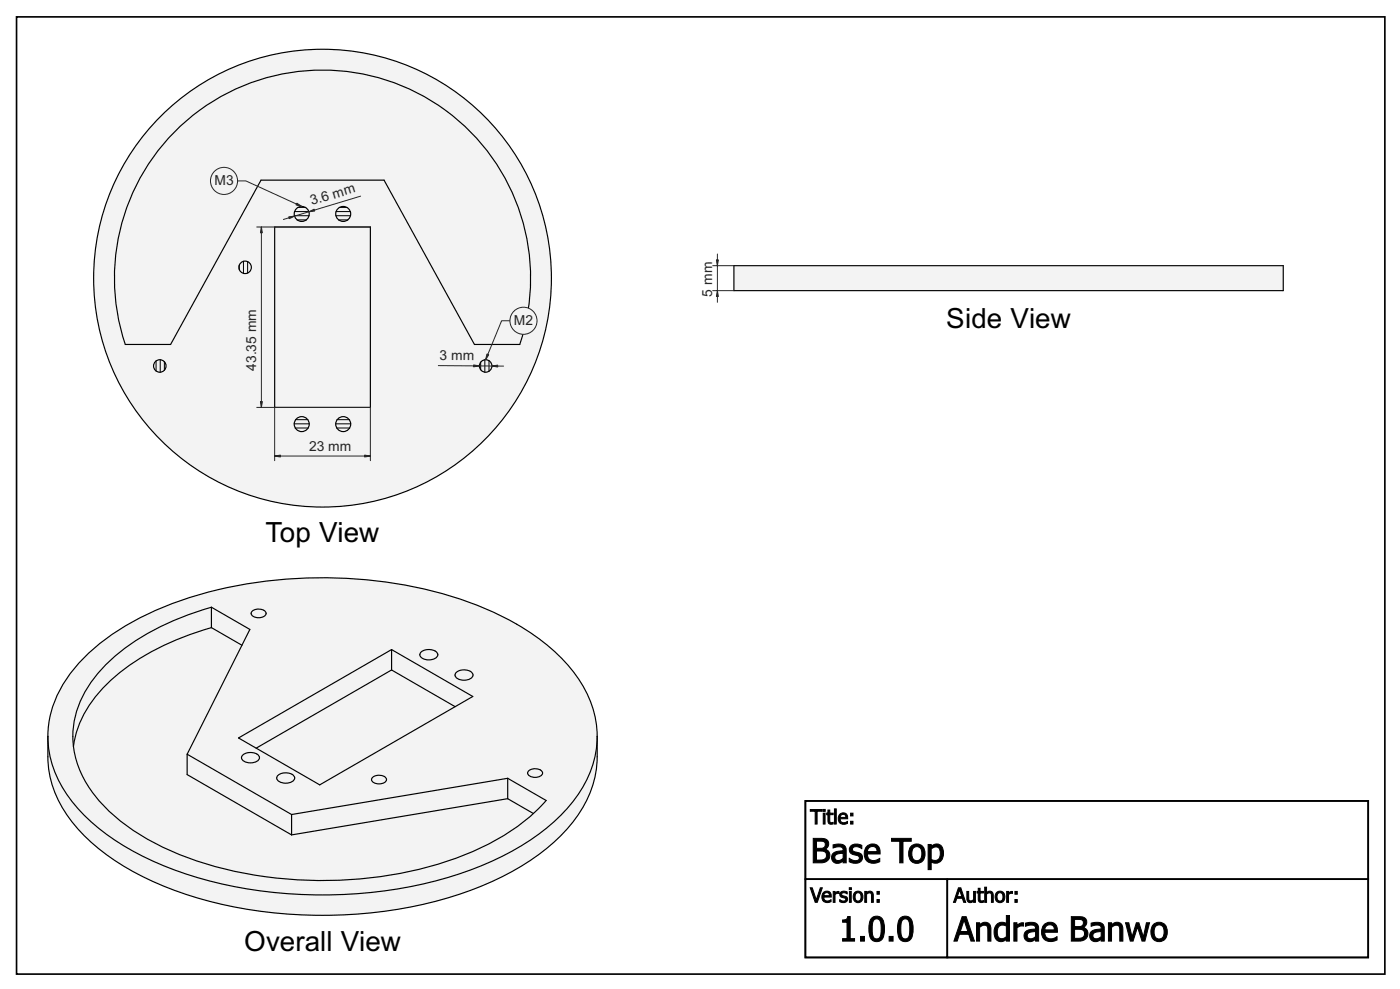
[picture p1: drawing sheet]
<svg xmlns="http://www.w3.org/2000/svg" width="841mm" height="594mm" viewBox="0 0 841 594" stroke-linecap="round" stroke-linejoin="round" font-family="sans-serif">
<defs><g id="words">
<g font-size="16.7">
<text x="568" y="197">Side View</text>
<text x="160" y="325">Top View</text>
<text x="147" y="571">Overall View</text>
</g>
<g font-size="8.3" fill="#212529">
<text x="129" y="111">M3</text>
<text x="187" y="123" transform="rotate(-17 187 123)">3.6 mm</text>
<text x="428" y="178" transform="rotate(-90 428 178)">5 mm</text>
<text x="309" y="195">M2</text>
<text x="264" y="216">3 mm</text>
<text x="154" y="223" transform="rotate(-90 154 223)">43.35 mm</text>
<text x="186" y="271">23 mm</text>
</g>
</g></defs>
<path d="M10 10h822v575h-822zM484 481h338v94h-338zM484 481h338v47h-338zM484 528h85v47h-85zM569 528h253v47h-253z" fill="none" stroke="#000" stroke-width="1" stroke-linecap="butt"/>
<g fill="#000" stroke="#000" stroke-width=".6">
<path d="M487 486h7v1h-3v8h-1v-8h-3zM495 488h1v7h-1zM494 486h2v1h-2zM497 487h1v1h2v1h-2v3a1.3 1.3 0 0 0 1 2 1.3 1.3 0 0 0 1 0v1h-1l-1-1-1-5v-1zM501 486h1v9h-1zM504 489a2.8 2.8 0 0 1 4 0 2.8 2.8 0 0 1 1 3h-4a2.6 2.6 0 0 0 1 2 2.6 2.6 0 0 0 3-1v2a4 4 0 0 1-5-1 4 4 0 0 1 0-5zM505 490v1h3a1.7 1.7 0 0 0-1-2 1.7 1.7 0 0 0-2 1zM511 488h1v2h-1zM511 493h1v2h-1z"/>
<path d="M489 504h3a4 4 0 0 1 5 0 4 4 0 0 1 0 4l-1 2a4 4 0 0 1 2 6 4 4 0 0 1-5 2h-4zM490 505v5h3a2.3 2.3 0 0 0 3-3 2.3 2.3 0 0 0-4-2zM490 511v6h2a3 3 0 0 0 4-2 3 3 0 0 0-1-4zM502 514a2.3 2.3 0 0 0 1 3 2.3 2.3 0 0 0 3-1v-3zM500 508l1-1a5 5 0 0 1 7 4v7h-2v-1a4 4 0 0 1-6-1 4 4 0 0 1 4-5h1a1 1 0 0 0 1-1 1 1 0 0 0 0-1h-3h-3zM511 508a6 6 0 0 1 7 0v2a4 4 0 0 0-6 0 5 5 0 0 0 5 2 4 4 0 0 1 0 5 4 4 0 0 1-4 1h-3v-2h1a2.9 2.9 0 0 0 5-1l-1-1a4 4 0 0 1-4-2 4 4 0 0 1 0-4zM521 508a5 5 0 0 1 6 0 5 5 0 0 1 2 5h-8a4 4 0 0 0 3 4 4 4 0 0 0 4-1v2a6 6 0 0 1-8-2 6 6 0 0 1 1-8zM522 509l-1 3h6a2.8 2.8 0 0 0-2-3 2.8 2.8 0 0 0-3 0zM536 504h11v1h-5v13h-1v-13h-5zM548 508a5 5 0 0 1 6 0 5 5 0 0 1 2 6 5 5 0 0 1-7 4 5 5 0 0 1-3-6v-2zM549 509a5 5 0 0 0 2 8 5 5 0 0 0 1-8h-2zM558 507h1v1a4 4 0 0 1 6-1 4 4 0 0 1 2 5 5 5 0 0 1-2 6 5 5 0 0 1-6 0v4h-1zM559 510v6a4 4 0 0 0 5 0 4 4 0 0 0 1-4 2.9 2.9 0 0 0-2-3 2.9 2.9 0 0 0-4 1z"/>
<path d="M487 533h1l2 8 3-8h1l-3 9h-1zM495 536a2.8 2.8 0 0 1 3 0 2.8 2.8 0 0 1 1 3h-4a2.6 2.6 0 0 0 2 2 2.6 2.6 0 0 0 2-1v2a4 4 0 0 1-5-1 4 4 0 0 1 1-5zM495 537v1h3a1.7 1.7 0 0 0-1-2 1.7 1.7 0 0 0-2 1zM501 535h1v1h2v1h-2v5h-1zM505 536h3h1v1a1.8 1.8 0 0 0-2-1 1.8 1.8 0 0 0-1 2 2.4 2.4 0 0 1 2 1 2.4 2.4 0 0 1 1 2 4 4 0 0 1-5 1v-2l2 1a1.2 1.2 0 0 0 1 0 1.2 1.2 0 0 0 0-2 2.2 2.2 0 0 1-2-1 2.2 2.2 0 0 1 0-2zM510 535h1v7h-1zM510 533h1v1h-1zM513 536a3 3 0 0 1 5 1 3 3 0 0 1 0 4 3 3 0 0 1-5 0v-2zM514 537a2.3 2.3 0 0 0 0 3 2.3 2.3 0 0 0 3 1 2.4 2.4 0 0 0 0-3 2.4 2.4 0 0 0-3-1zM519 535h2v1a2.2 2.2 0 0 1 2-1 2.2 2.2 0 0 1 2 3v4h-1v-4a1.6 1.6 0 0 0-1-2 1.6 1.6 0 0 0-2 1v5h-2zM527 535h1v2h-1zM527 540h1v2h-1z"/>
<path d="M576 533h1l3 9h-1l-1-2h-3l-1 2h-1zM576 534l-1 5h3zM581 535h1v4a1.6 1.6 0 0 0 1 2 1.6 1.6 0 0 0 2-1v-5h1v7h-1v-1a2.2 2.2 0 0 1-3 1 2.2 2.2 0 0 1-1-2zM588 534h1v1h2v1h-2v4a1.3 1.3 0 0 0 0 1 1.3 1.3 0 0 0 2 0v1h-1l-2-1v-5h-1v-1h1zM592 533h1v3a2.2 2.2 0 0 1 2-1 2.2 2.2 0 0 1 2 3v4h-1v-4a1.6 1.6 0 0 0-1-2 1.6 1.6 0 0 0-2 1v5h-1zM599 536a3 3 0 0 1 4 1 3 3 0 0 1 0 4 3 3 0 0 1-4 0l-1-2zM600 537a2.3 2.3 0 0 0-1 3 2.3 2.3 0 0 0 3 1 2.4 2.4 0 0 0 0-3 2.4 2.4 0 0 0-2-1zM605 535h1v1h2v1h-2v5h-1zM610 535h1v2h-1zM610 540h1v2h-1z"/>
<path d="M506 553h1a1.9 1.9 0 0 0 2-2h2v13h2v1h-7v-1h3v-10h-3zM517 563h2v2h-2zM524 551a5 5 0 0 1 5 0 5 5 0 0 1 2 5v3a5 5 0 0 1-6 6 7 7 0 0 1-3-8l1-4zM525 553l-1 4a6 6 0 0 0 2 7 4 4 0 0 0 3-5 5 5 0 0 0-2-7zM534 563h2v2h-2zM541 551a5 5 0 0 1 5 0 5 5 0 0 1 2 5l1 3a5 5 0 0 1-6 6 7 7 0 0 1-4-8l1-4zM542 553l-1 4a6 6 0 0 0 2 7 4 4 0 0 0 4-5 5 5 0 0 0-3-7z"/>
<path d="M578 551h2l5 14h-2l-1-4h-6l-1 4h-2zM579 553l-2 7h4zM587 554h1v2a4 4 0 0 1 5-2 4 4 0 0 1 2 4v7h-2v-6a2.6 2.6 0 0 0-1-3 2.6 2.6 0 0 0-3 1l-1 8h-1zM599 555a5 5 0 0 1 6 0v-5h1v15h-1v-1a4 4 0 0 1-6 1 4 4 0 0 1-2-5l1-3zM600 556a5 5 0 0 0 1 8l4-1v-7h-3zM609 554h2v2l2-2h2v2h-2l-2 1v8h-2zM618 561a2.3 2.3 0 0 0 0 3 2.3 2.3 0 0 0 3-1h1v-3zM616 555l1-1a5 5 0 0 1 7 4v7h-2v-1a4 4 0 0 1-7-1 4 4 0 0 1 5-5h1a1 1 0 0 0 1-1 1 1 0 0 0 0-1h-3h-3zM628 555a5 5 0 0 1 5 0 5 5 0 0 1 2 5h-7a4 4 0 0 0 2 4 4 4 0 0 0 5-1v2h-1a6 6 0 0 1-8-2 6 6 0 0 1 2-8zM628 556v3h5a2.8 2.8 0 0 0-1-3 2.8 2.8 0 0 0-4 0zM644 551h3a4 4 0 0 1 5 0 4 4 0 0 1 1 4l-2 2a4 4 0 0 1 2 6 4 4 0 0 1-5 2h-4zM646 552v5h2a2.3 2.3 0 0 0 3-3 2.3 2.3 0 0 0-4-2zM646 558v6h1a3 3 0 0 0 4-1 3 3 0 0 0-1-5zM657 561a2.3 2.3 0 0 0 1 3 2.3 2.3 0 0 0 3-1h1v-3zM655 555l2-1a5 5 0 0 1 6 4v7h-1v-1h-1a4 4 0 0 1-6-1 4 4 0 0 1 4-5h1a1.1 1.1 0 0 0 2-1 1 1 0 0 0-1-1h-2h-4zM666 554h2v2a4 4 0 0 1 4-2 4 4 0 0 1 3 4v7h-2v-6a2.6 2.6 0 0 0-2-3 2.6 2.6 0 0 0-3 1v8h-2zM676 554h2l2 9 3-9h1l3 9 2-9h2l-3 11h-2l-3-8-2 8h-2zM693 555a5 5 0 0 1 7 0 5 5 0 0 1 1 6 5 5 0 0 1-6 4 5 5 0 0 1-4-6l1-2zM694 556a5 5 0 0 0 2 8 5 5 0 0 0 2-8h-2z"/>
</g>
<g fill="#f1f3f5">
<path d="M52 393a176 176 0 0 1 86-40 269 269 0 0 1 154 13 122 122 0 0 1 56 43 61 61 0 0 1 11 33 73 73 0 0 1-6 38 102 102 0 0 1-43 42 241 241 0 0 1-128 28 225 225 0 0 1-112-33 91 91 0 0 1-38-43 92 92 0 0 1 0-51 77 77 0 0 1 20-30z" fill-rule="evenodd"/>
<path d="M52 393a176 176 0 0 1 86-40 269 269 0 0 1 154 13 122 122 0 0 1 56 43 59 59 0 0 1-2 70 131 131 0 0 1-60 42 270 270 0 0 1-185 0 136 136 0 0 1-59-42 60 60 0 0 1 3-78z" fill-rule="evenodd"/>
<path d="M63 400a143 143 0 0 1 64-35l23 13-38 75 63 36 130-21 23 13a113 113 0 0 1-45 31 242 242 0 0 1-182-2 103 103 0 0 1-51-43 53 53 0 0 1 7-60z" fill-rule="evenodd"/>
<path d="M62 413a144 144 0 0 1 65-36l18 11-33 65v12l63 37 130-22 15 9a163 163 0 0 1-78 35 243 243 0 0 1-141-14 103 103 0 0 1-51-43 55 55 0 0 1-6-19 63 63 0 0 1 18-35z" fill-rule="evenodd"/>
<path d="M143 443l92-53 49 28-92 53z" fill-rule="evenodd"/>
<path d="M29 442a68 68 0 0 0 22 48 169 169 0 0 0 79 40 268 268 0 0 0 165-12 122 122 0 0 0 55-44 61 61 0 0 0 9-32 73 73 0 0 1-6 38 102 102 0 0 1-43 42 241 241 0 0 1-128 28 225 225 0 0 1-112-33 91 91 0 0 1-38-43 76 76 0 0 1-3-32z" fill-rule="evenodd"/>
<path d="M154 449l81-47 38 22-81 47z" fill-rule="evenodd"/>
<path d="M175 489l130-21v12l-130 22z" fill-rule="evenodd"/>
<path d="M143 443l92-53v12l-81 47z" fill-rule="evenodd"/>
<path d="M63 400a143 143 0 0 1 64-35v12a141 141 0 0 0-68 39 62 62 0 0 0-15 32 55 55 0 0 1 16-44z" fill-rule="evenodd"/>
<path d="M112 453l63 36v13l-63-37z" fill-rule="evenodd"/>
<path d="M235 390l49 28-11 6-38-22z" fill-rule="evenodd"/>
<path d="M127 365l23 13-5 10-18-11z" fill-rule="evenodd"/>
<path d="M305 468l23 13-8 8-15-9z" fill-rule="evenodd"/>
<path d="M253 392a7 7 0 0 1 10 1 6 6 0 0 1-11 0z" fill-rule="evenodd"/>
<path d="M274 404a7 7 0 0 1 10 1 6 6 0 0 1-11 0z" fill-rule="evenodd"/>
<path d="M167 466a7 7 0 0 1 10 1 6 6 0 0 1-11 0z" fill-rule="evenodd"/>
<path d="M146 454a7 7 0 0 1 10 1 6 6 0 0 1-11 0z" fill-rule="evenodd"/>
<path d="M224 467a5 5 0 0 1 8 1 5 5 0 0 1-9 0z" fill-rule="evenodd"/>
<path d="M318 463a5 5 0 0 1 8 1 5 5 0 0 1-9 0z" fill-rule="evenodd"/>
<path d="M151 367a5 5 0 0 1 9 1 5 5 0 0 1-9 0z" fill-rule="evenodd"/>
</g>
<g fill="none" stroke="#000" stroke-width=".7">
<path d="M127 377a141 141 0 0 0-68 39 62 62 0 0 0-15 32M127 365a140 140 0 0 0-67 39 55 55 0 0 0-1 76 139 139 0 0 0 68 40 244 244 0 0 0 159-9 120 120 0 0 0 42-30l-23-13M127 377l18 11M127 365l23 13-38 75M127 365v12M151 367a5 5 0 0 1 9 1 5 5 0 0 1-9 0zM235 390v12M253 392a7 7 0 0 1 10 1 6 6 0 0 1-11 0zM235 402l-81 47M235 402l38 22M274 404a7 7 0 0 1 10 1 6 6 0 0 1-11 0zM29 442a73 73 0 0 0 6 38 102 102 0 0 0 42 42 241 241 0 0 0 128 28 225 225 0 0 0 113-33 91 91 0 0 0 37-43 76 76 0 0 0 4-32"/>
<path d="M29 442a71 71 0 0 1 28-53 187 187 0 0 1 89-38 264 264 0 0 1 152 18 113 113 0 0 1 54 46 59 59 0 0 1 7 27M29 442a68 68 0 0 0 22 48 169 169 0 0 0 79 40 268 268 0 0 0 165-12 122 122 0 0 0 55-44 61 61 0 0 0 9-32M112 453v12l63 37M112 453l63 36M143 443l92-53 49 28-92 53zM146 454a7 7 0 0 1 10 1 6 6 0 0 1-11 0zM167 466a7 7 0 0 1 10 1 6 6 0 0 1-11 0zM224 467a5 5 0 0 1 8 1 5 5 0 0 1-9 0zM305 480l15 9M305 480l-130 22M305 468l-130 21M305 468v12"/>
<path d="M318 463a5 5 0 0 1 8 1 5 5 0 0 1-9 0zM175 489v13"/>
</g>
<g fill="#f1f3f5">
<path d="M105 79a125 125 0 0 1 154-18 125 125 0 0 1 53 146h-27l-54-99h-74l-55 99h-27a125 125 0 0 1 30-128z" fill-rule="evenodd"/>
<path d="M165 136h58v109h-58z" fill-rule="evenodd"/>
<circle cx="194" cy="167" r="138"/>
<circle cx="206" cy="255" r="5"/>
</g>
<path d="M202 255h9M202 257h8M203 252h7" fill="none" stroke="#000" stroke-width=".6"/>
<circle cx="181" cy="255" r="5" fill="#f1f3f5"/>
<path d="M177 255h9M177 257h8M178 252h7" fill="none" stroke="#000" stroke-width=".6"/>
<circle cx="181" cy="129" r="5" fill="#f1f3f5"/>
<path d="M177 130h9M177 127h9M179 132h5M179 125h4" fill="none" stroke="#000" stroke-width=".6"/>
<circle cx="206" cy="129" r="5" fill="#f1f3f5"/>
<path d="M202 130h9M202 127h8M203 132h6M204 125h4" fill="none" stroke="#000" stroke-width=".6"/>
<circle cx="292" cy="220" r="4" fill="#f1f3f5"/>
<path d="M289 218v4M291 216v8M294 217v6" fill="none" stroke="#000" stroke-width=".6"/>
<circle cx="147" cy="161" r="4" fill="#f1f3f5"/>
<path d="M144 159v3M146 157v7M149 157v7" fill="none" stroke="#000" stroke-width=".6"/>
<circle cx="96" cy="220" r="4" fill="#f1f3f5"/>
<path d="M194 167h.1M94 217v6M96 216v8M99 217v5" fill="none" stroke="#000" stroke-width=".6"/>
<g fill="none" stroke="#000" stroke-width=".7">
<path d="M105 79a125 125 0 0 1 154-18 125 125 0 0 1 53 146h-27l-54-99h-74l-55 99h-27a125 125 0 0 1 30-128zM165 136h58v109h-58z"/>
<circle cx="181" cy="129" r="5"/>
<circle cx="206" cy="129" r="5"/>
<circle cx="147" cy="161" r="4"/>
<circle cx="194" cy="167" r="138"/>
<circle cx="96" cy="220" r="4"/>
<circle cx="292" cy="220" r="4"/>
<circle cx="181" cy="255" r="5"/>
<circle cx="206" cy="255" r="5"/>
</g>
<path d="M143 109h5l33 15M217 118l-47 14M154 136h69M157 136v109M263 220h39M154 245h69v32M165 245v32M165 274h58" fill="none" stroke="#212529" stroke-width=".6"/>
<g fill="#212529" stroke="#212529" stroke-width=".6">
<path d="M157 136l1 4h-2z"/>
<path d="M156 241h2l-1 4z"/>
<path d="M186 127l3-1v1z"/>
<path d="M173 130h4l-3 1z"/>
<path d="M285 219l3 1h-4z"/>
<path d="M295 220l4-1v1z"/>
<path d="M219 273l4 1-4 1z"/>
<path d="M165 274l4-1v2z"/>
<path d="M178 122l3 2-3-1z"/>
</g>
<circle cx="135" cy="109" r="8" fill="#f1f3f5" stroke="#212529" stroke-width=".6"/>
<path d="M194 167h.1" fill="none" stroke="#000" stroke-width=".6"/>
<path d="M306 193h-5l-9 23" fill="none" stroke="#212529" stroke-width=".6"/>
<path d="M293 213h1l-2 3z" fill="#212529" stroke="#212529" stroke-width=".6"/>
<circle cx="314" cy="193" r="8" fill="#f1f3f5" stroke="#212529" stroke-width=".6"/>
<path d="M441 160h330v15h-330z" fill-rule="evenodd" fill="#f1f3f5"/>
<path d="M441 160h330v15h-330z" fill="none" stroke="#000" stroke-width=".7"/>
<path d="M428 160h13M431 153v29M428 175h13" fill="none" stroke="#212529" stroke-width=".6"/>
<g fill="#212529" stroke="#212529" stroke-width=".6">
<path d="M431 175l1 3h-2z"/>
<path d="M430 156h2l-1 4z"/>
</g>
<use href="#words"/>
</svg>
